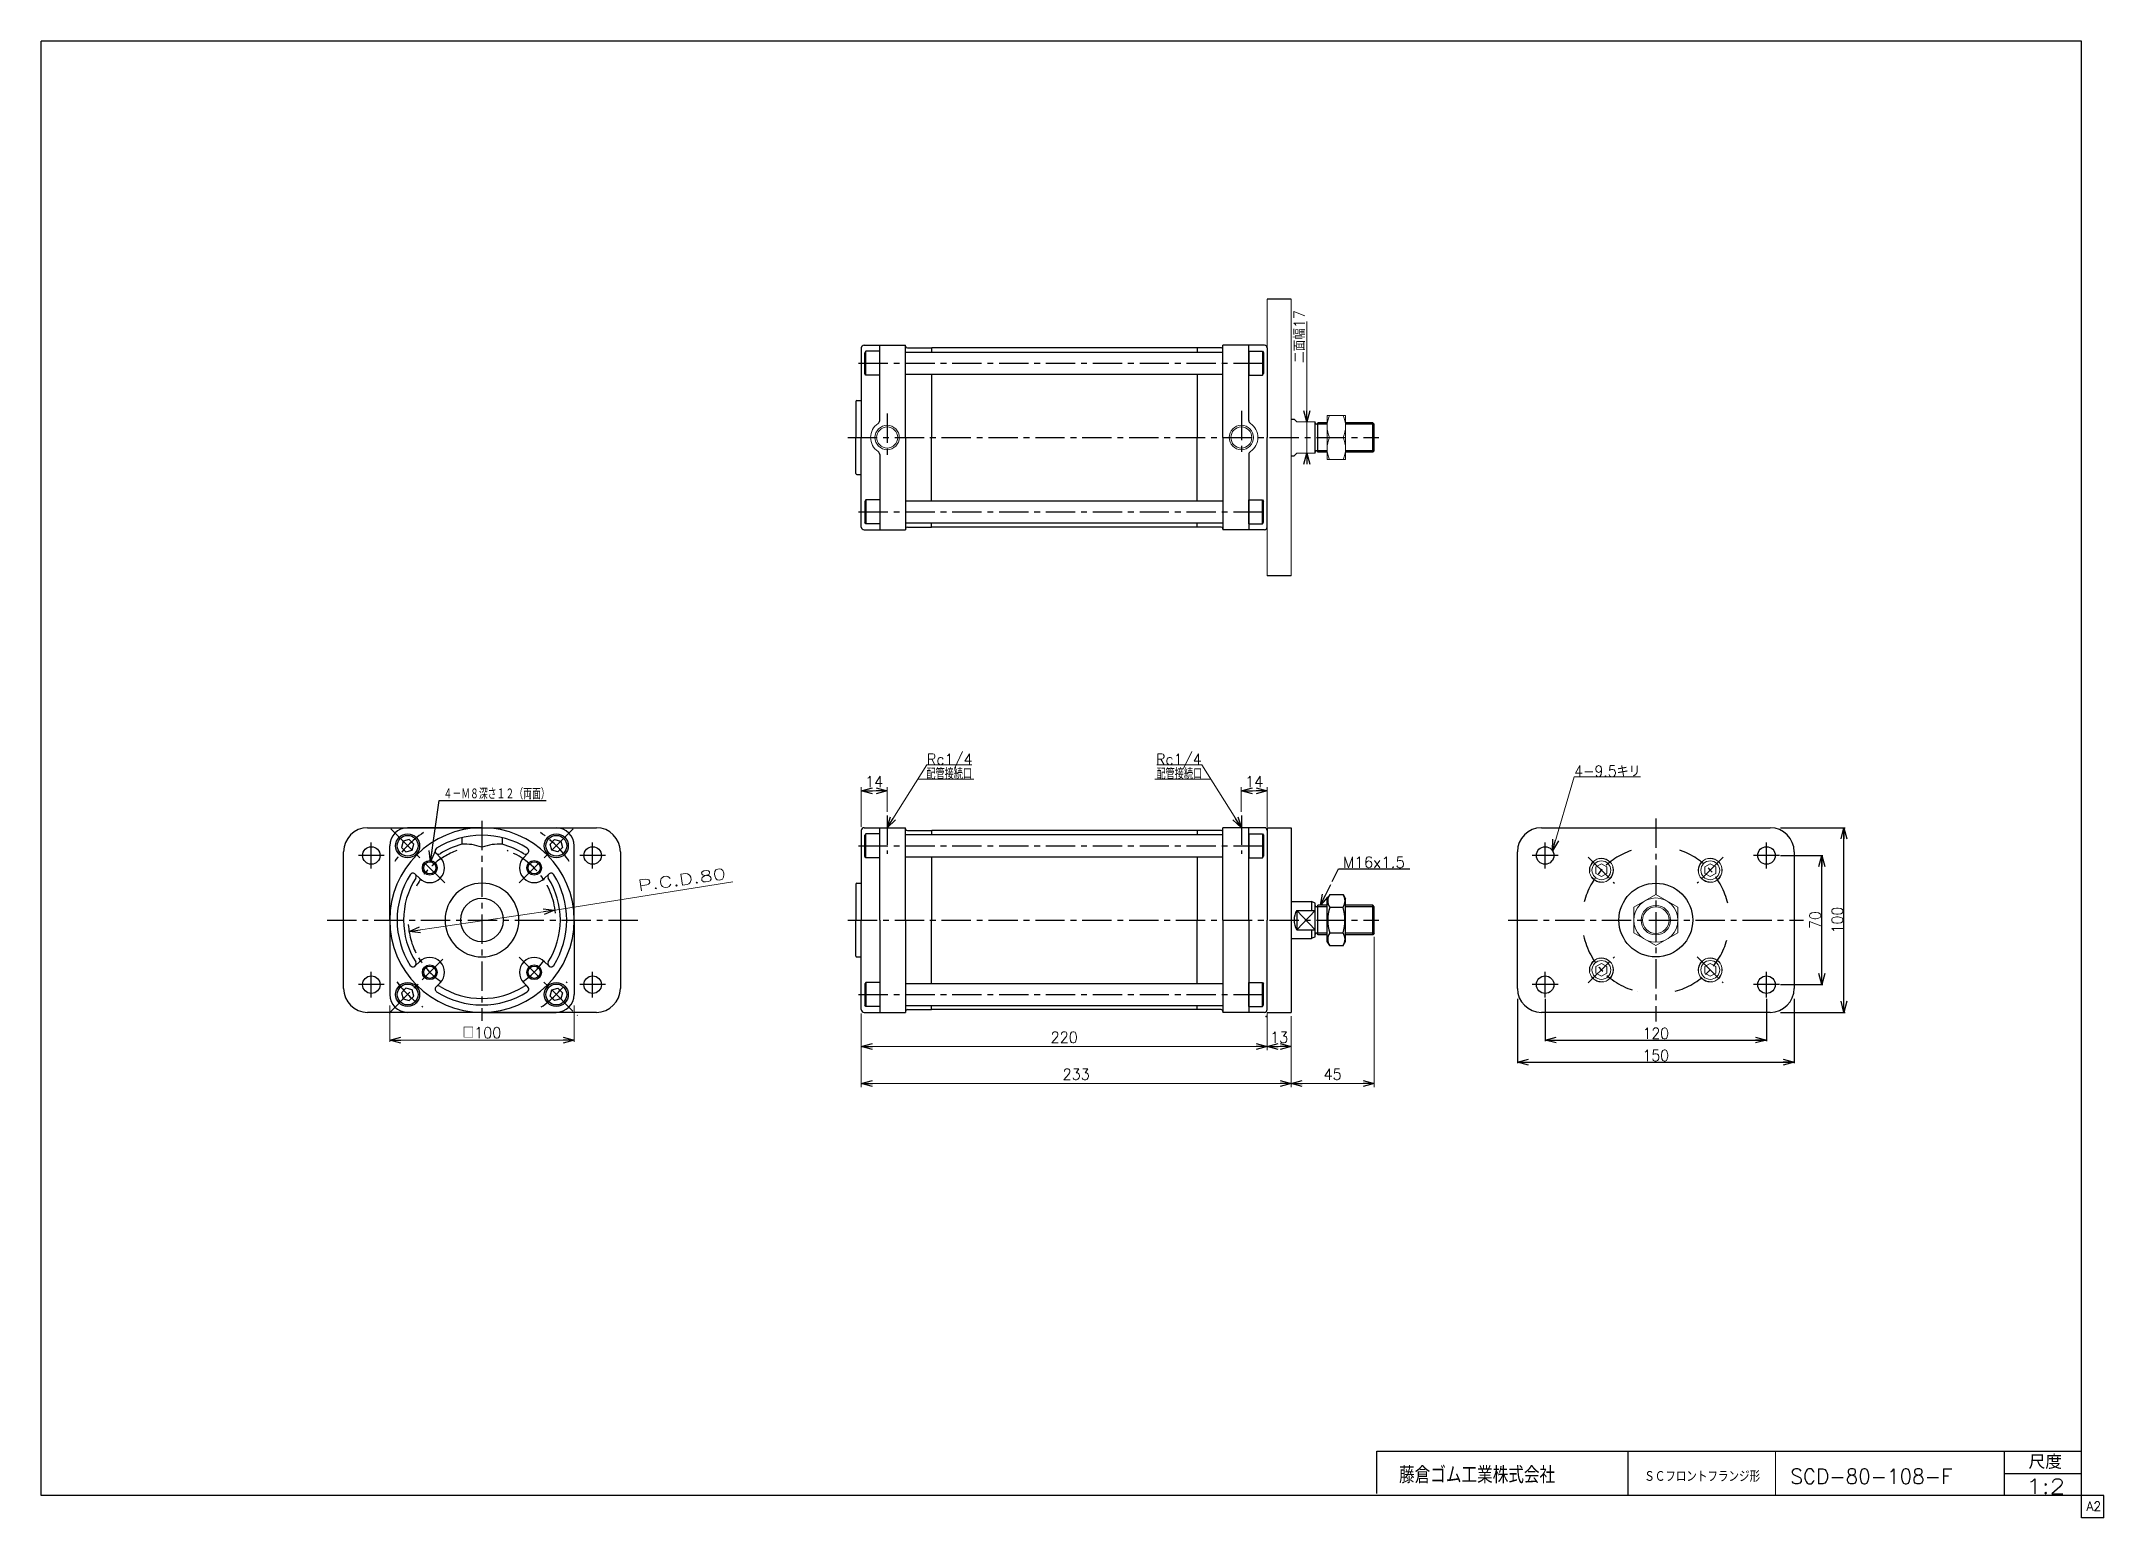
# Model space of a CAD drawing. Header units: millimetres. Extents: x -544 to 574, y -400 to 400.
import ezdxf
from ezdxf.enums import TextEntityAlignment as Align

# ---------------------------------------------------------------- set-up
doc = ezdxf.new("R2010")
doc.units = ezdxf.units.MM
doc.header["$LTSCALE"] = 0.5
doc.header["$PDSIZE"] = 1
doc.linetypes.add('CENTER', pattern=[50.8, 31.75, -6.35, 6.35, -6.35])
doc.linetypes.add('DASHED', pattern=[19.05, 12.7, -6.35])
for name, color, linetype in [('Layer0016', 7, 'Continuous'), ('Layer0192', 7, 'Continuous'), ('ZUWAKU', 7, 'Continuous')]:
    doc.layers.add(name, color=color, linetype=linetype)
doc.styles.add('FdaStyle0', font='txt.shx', dxfattribs={"width": 0.952381, "bigfont": 'bigfont'})
doc.dimstyles.new('DaDimRotatedStyle', dxfattribs={"dimtxt": 6, "dimasz": 6.000004, "dimexe": 1, "dimexo": 2, "dimgap": 1, "dimtad": 3, "dimdsep": 46, "dimtxsty": 'FdaStyle0', "dimblk1": 'OPEN30', "dimblk2": 'OPEN30', "dimsah": 1, "dimcen": 0.09, "dimclrd": 4, "dimclre": 4, "dimclrt": 4, "dimadec": 0, "dimazin": 2, "dimtfac": 1, "dimtdec": 4, "dimtmove": 0, "dimatfit": 0, "dimfxl": 1, "dimarcsym": 0})

msp = doc.modelspace()

# ---------------------------------------------------------------- texts
at = {"color": 4, "style": 'FdaStyle0'}
for s, width, p, p2 in [('Rc1/4', 0.805195, (-63.97, 7.942), (-39.17, 7.942)), ('Rc1/4', 0.805195, (60.236, 7.942), (85.036, 7.942)), ('配管接続口', 0.673913, (-64.226, 0.135), (-39.426, 0.135)), ('配管接続口', 0.673913, (60.492, 0.135), (85.292, 0.135)), ('４－Ｍ８深さ１２（両面）', 0.666667, (-325.984, -10.74), (-268.384, -10.74)), ('M16x1.5', 0.8, (161.605, -47.847), (195.205, -47.847)), ('120', 0.8, (323.984, -140.559), (338.384, -140.559)), ('150', 0.8, (323.984, -152.559), (338.384, -152.559))]:
    msp.add_text(s, height=6, dxfattribs=dict(at, width=width)).set_placement(p, p2, align=Align.FIT)
msp.add_text('P.C.D.80', height=6, rotation=8, dxfattribs=at).set_placement((-220.038, -60.591), (-172.505, -53.911), align=Align.FIT)
at = {"color": 4, "style": 'FdaStyle0', "width": 0.8}
for s, p, p2 in [('70', (420.584, -80.959), (420.584, -71.359)), ('100', (432.584, -83.359), (432.584, -68.959))]:
    msp.add_text(s, height=6, rotation=90, dxfattribs=at).set_placement(p, p2, align=Align.FIT)
at = {"layer": 'ZUWAKU', "color": 4, "style": 'FdaStyle0'}
for s, height, width, p, p2 in [('尺度', 7.6, 0.749175, (533.23, -373.56), (551.39, -373.56)), ('藤倉ゴム工業株式会社', 9, 0.652778, (192.025, -381.315), (276.625, -381.315)), ('ＳＣフロントフランジ形', 6, 0.704036, (324.92, -380.575), (387.72, -380.575)), ('SCD-80-108-F', 8, 0.820561, (404.12, -381.575), (491.92, -381.575)), ('1:2', 8, 0.815385, (531.954, -386.985), (553.154, -386.985))]:
    msp.add_text(s, height=height, dxfattribs=dict(at, width=width)).set_placement(p, p2, align=Align.FIT)
at = {"layer": 'ZUWAKU', "color": 7, "style": 'FdaStyle0', "width": 0.8}
msp.add_text('A2', height=5, dxfattribs=at).set_placement((564.615, -396.25), (572.615, -396.25), align=Align.FIT)

# ---------------------------------------------------------------- blocks, each defined once
blk = doc.blocks.new('_OPEN30')
at = {"color": 0, "linetype": 'ByBlock', "lineweight": -2}
for p, q in [((-1, 0.267949), (0, 0)), ((0, 0), (-1, -0.267949)), ((0, 0), (-1, 0))]:
    blk.add_line(p, q, dxfattribs=at)
blk = doc.blocks.new('DC_GROUP_Φ80_1')
at = {"color": 4, "linetype": 'Continuous', "lineweight": 25}
for p, q in [((-347.8, -33.4), (-348.7, -36.8)), ((-344.5, -32.5), (-347.8, -33.4)), ((-342.1, -35), (-344.5, -32.5)), ((-348.7, -36.8), (-346.3, -39.2)), ((-346.3, -39.2), (-343, -38.3)), ((-343, -38.3), (-342.1, -35))]:
    blk.add_line(p, q, dxfattribs=at)
for radius in [6.5, 5.63]:
    blk.add_circle((-345.4, -35.9), radius, dxfattribs=at)
blk = doc.blocks.new('DC_GROUP_Φ80_2')
at = {"color": 4, "linetype": 'Continuous', "lineweight": 25}
for p, q in [((-346.3, -113.1), (-348.8, -115.6)), ((-348.8, -115.6), (-347.9, -118.9)), ((-347.9, -118.9), (-344.5, -119.8)), ((-343, -114), (-346.3, -113.1)), ((-344.5, -119.8), (-342.1, -117.4)), ((-342.1, -117.4), (-343, -114))]:
    blk.add_line(p, q, dxfattribs=at)
for radius in [6.5, 5.63]:
    blk.add_circle((-345.4, -116.5), radius, dxfattribs=at)
blk = doc.blocks.new('DC_GROUP_Φ80_3')
at = {"color": 4, "linetype": 'Continuous', "lineweight": 25}
for p, q in [((-97, -110), (-97.5, -110.8)), ((-97.5, -110.8), (-97.5, -122.1)), ((-89.5, -110), (-97, -110)), ((-97, -110), (-97, -123)), ((-89.5, -110), (-89.5, -123)), ((-97, -123), (-97.5, -122.1)), ((-89.5, -123), (-97, -123))]:
    blk.add_line(p, q, dxfattribs=at)
blk = doc.blocks.new('DC_GROUP_Φ80_4')
at = {"color": 4, "linetype": 'Continuous', "lineweight": 25}
for p, q in [((110.5, -123), (110.5, -110)), ((110.5, -110), (118, -110)), ((118, -110), (118.5, -110.8)), ((118, -123), (118, -110)), ((118.5, -122.1), (118.5, -110.8)), ((110.5, -123), (118, -123)), ((118, -123), (118.5, -122.1))]:
    blk.add_line(p, q, dxfattribs=at)
blk = doc.blocks.new('DC_GROUP_Φ80_5')
at = {"color": 4, "linetype": 'Continuous', "lineweight": 25}
for p, q in [((154.4, -62.3), (153, -64.7)), ((153, -87.7), (153, -64.7)), ((154.4, -62.3), (161.7, -62.3)), ((161.7, -62.3), (163, -64.7)), ((163, -87.7), (163, -64.7)), ((154.4, -69.2), (161.7, -69.2)), ((154.4, -90), (153, -87.7)), ((154.4, -83.1), (161.7, -83.1)), ((161.7, -90), (163, -87.7)), ((154.4, -90), (161.7, -90))]:
    blk.add_line(p, q, dxfattribs=at)
for centre, radius, start, end in [((159.5, -65.8), 6.13, 145.6111, 214.3889), ((156.6, -65.8), 6.13, 325.6111, 34.3889), ((176.3, -76.2), 22.9, 162.4111, 197.5889), ((139.8, -76.2), 22.9, 342.4111, 17.5889), ((159.5, -86.6), 6.13, 145.6111, 214.3889), ((156.6, -86.6), 6.13, 325.6111, 34.3889)]:
    blk.add_arc(centre, radius, start, end, dxfattribs=at)
blk = doc.blocks.new('DC_GROUP_Φ80_6')
at = {"color": 4, "linetype": 'Continuous', "lineweight": 25}
for p, q in [((-97, -29.4), (-97.5, -30.2)), ((-97.5, -41.5), (-97.5, -30.2)), ((-89.5, -29.4), (-97, -29.4)), ((-97, -42.4), (-97, -29.4)), ((-89.5, -42.4), (-89.5, -29.4)), ((-97, -42.4), (-97.5, -41.5)), ((-89.5, -42.4), (-97, -42.4))]:
    blk.add_line(p, q, dxfattribs=at)
blk = doc.blocks.new('DC_GROUP_Φ80_7')
at = {"color": 4, "linetype": 'Continuous', "lineweight": 25}
for p, q in [((110.5, -29.4), (110.5, -42.4)), ((110.5, -29.4), (118, -29.4)), ((118, -29.4), (118.5, -30.2)), ((118, -29.4), (118, -42.4)), ((118.5, -30.2), (118.5, -41.5)), ((110.5, -42.4), (118, -42.4)), ((118, -42.4), (118.5, -41.5))]:
    blk.add_line(p, q, dxfattribs=at)
blk = doc.blocks.new('DC_GROUP_Φ80_8')
at = {"color": 4, "linetype": 'Continuous', "lineweight": 25}
for p, q in [((-268.1, -35), (-265.7, -32.5)), ((-265.7, -32.5), (-262.4, -33.4)), ((-262.4, -33.4), (-261.5, -36.8)), ((-267.2, -38.3), (-268.1, -35)), ((-263.9, -39.2), (-267.2, -38.3)), ((-261.5, -36.8), (-263.9, -39.2))]:
    blk.add_line(p, q, dxfattribs=at)
for radius in [6.5, 5.63]:
    blk.add_circle((-264.8, -35.9), radius, dxfattribs=at)
blk = doc.blocks.new('DC_GROUP_Φ80_9')
at = {"color": 4, "linetype": 'Continuous', "lineweight": 25}
for p, q in [((-268.1, -117.4), (-267.2, -114)), ((-265.7, -119.8), (-268.1, -117.4)), ((-267.2, -114), (-263.9, -113.1)), ((-262.3, -118.9), (-265.7, -119.8)), ((-263.9, -113.1), (-261.4, -115.6)), ((-261.4, -115.6), (-262.3, -118.9))]:
    blk.add_line(p, q, dxfattribs=at)
for radius in [6.5, 5.63]:
    blk.add_circle((-264.8, -116.5), radius, dxfattribs=at)
blk = doc.blocks.new('*D10')
at = {"color": 4, "linetype": 'Continuous', "lineweight": 13}
for p, q in [((-355.1, -122.5), (-355.1, -142.2)), ((-255.1, -122.5), (-255.1, -142.2)), ((-355.1, -141.2), (-255.1, -141.2))]:
    blk.add_line(p, q, dxfattribs=at)
at = {"color": 4, "xscale": 6.000005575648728, "yscale": 5.999978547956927}
for p, rotation in [((-355.1, -141.2), 180), ((-255.1, -141.2), 360)]:
    blk.add_blockref('_OPEN30', p, dxfattribs=dict(at, rotation=rotation))
at = {"color": 4, "insert": (-305.1, -140.2), "char_height": 6, "width": 37.5, "attachment_point": 8, "style": 'FdaStyle0'}
blk.add_mtext('\\T1.00;□100', dxfattribs=at)
blk = doc.blocks.new('DC_GROUP_Φ80_10')
at = {"color": 4, "linetype": 'Continuous', "lineweight": 25}
for p, q in [((-97, 151.5), (-97.5, 150.6)), ((-97.5, 150.6), (-97.5, 139.4)), ((-89.5, 151.5), (-97, 151.5)), ((-97, 151.5), (-97, 138.5)), ((-89.5, 151.5), (-89.5, 138.5)), ((-97, 138.5), (-97.5, 139.4)), ((-89.5, 138.5), (-97, 138.5))]:
    blk.add_line(p, q, dxfattribs=at)
blk = doc.blocks.new('DC_GROUP_Φ80_11')
at = {"color": 4, "linetype": 'Continuous', "lineweight": 25}
for p, q in [((110.5, 138.5), (110.5, 151.5)), ((110.5, 151.5), (118, 151.5)), ((118, 151.5), (118.5, 150.6)), ((118, 138.5), (118, 151.5)), ((118.5, 139.4), (118.5, 150.6)), ((110.5, 138.5), (118, 138.5)), ((118, 138.5), (118.5, 139.4))]:
    blk.add_line(p, q, dxfattribs=at)
blk = doc.blocks.new('DC_GROUP_Φ80_12')
at = {"color": 4, "linetype": 'Continuous', "lineweight": 25}
for p, q in [((-97, 232.1), (-97.5, 231.2)), ((-97.5, 220), (-97.5, 231.2)), ((-89.5, 232.1), (-97, 232.1)), ((-97, 219.1), (-97, 232.1)), ((-89.5, 219.1), (-89.5, 232.1)), ((-97, 219.1), (-97.5, 220)), ((-89.5, 219.1), (-97, 219.1))]:
    blk.add_line(p, q, dxfattribs=at)
blk = doc.blocks.new('DC_GROUP_Φ80_13')
at = {"color": 4, "linetype": 'Continuous', "lineweight": 25}
for p, q in [((110.5, 232.1), (110.5, 219.1)), ((110.5, 232.1), (118, 232.1)), ((118, 232.1), (118.5, 231.2)), ((118, 232.1), (118, 219.1)), ((118.5, 231.2), (118.5, 220)), ((110.5, 219.1), (118, 219.1)), ((118, 219.1), (118.5, 220))]:
    blk.add_line(p, q, dxfattribs=at)
blk = doc.blocks.new('DC_GROUP_Φ80_14')
at = {"color": 4, "linetype": 'Continuous', "lineweight": 13}
for p, q in [((163, 197.3), (153, 197.3)), ((153, 197.3), (153, 173.3)), ((163, 173.3), (163, 197.3)), ((154.4, 185.3), (161.7, 185.3)), ((153, 173.3), (163, 173.3))]:
    blk.add_line(p, q, dxfattribs=at)
for centre, start, end in [((166.9, 191.3), 154.4102, 205.5898), ((149.1, 191.3), 334.4102, 25.5898), ((166.9, 179.3), 154.4102, 205.5898), ((149.1, 179.3), 334.4102, 25.5898)]:
    blk.add_arc(centre, 13.9, start, end, dxfattribs=at)
blk = doc.blocks.new('DA_IMAGEDIMGROUP_1')
at = {"color": 4, "linetype": 'Continuous', "lineweight": 13}
for p, q in [((142, 248.1), (142, 193.8)), ((142, 176.8), (142, 193.8)), ((142, 171.8), (142, 176.8))]:
    blk.add_line(p, q, dxfattribs=at)
at = {"color": 4, "xscale": 6.000005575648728, "yscale": 5.999978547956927}
for p, rotation in [((142, 193.8), 270), ((142, 176.8), 90)]:
    blk.add_blockref('_OPEN30', p, dxfattribs=dict(at, rotation=rotation))
at = {"color": 4, "insert": (141, 225.7), "char_height": 6, "width": 37.5, "attachment_point": 7, "rotation": 90, "style": 'FdaStyle0'}
blk.add_mtext('\\T1.00;二面幅17', dxfattribs=at)
blk = doc.blocks.new('DC_GROUP_Φ80_15')
at = {"layer": 'Layer0016', "color": 4, "linetype": 'Continuous', "lineweight": 13}
for p, q in [((331.2, -62.3), (319.2, -69.2)), ((343.2, -69.2), (331.2, -62.3)), ((319.2, -69.2), (319.2, -83.1)), ((343.2, -83.1), (343.2, -69.2)), ((319.2, -83.1), (331.2, -90)), ((331.2, -90), (343.2, -83.1))]:
    blk.add_line(p, q, dxfattribs=at)
for radius in [12, 8, 7.19]:
    blk.add_circle((331.2, -76.2), radius, dxfattribs=at)
blk = doc.blocks.new('*D18')
at = {"layer": 'Layer0192', "color": 4, "linetype": 'Continuous', "lineweight": 13}
for p, q in [((106.5, -17.5), (106.5, -4.2)), ((106.5, -6.2), (120.5, -6.2)), ((120.5, -25.7), (120.5, -4.2))]:
    blk.add_line(p, q, dxfattribs=at)
at = {"layer": 'Layer0192', "color": 4, "xscale": 6.000005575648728, "yscale": 5.999978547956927}
for p, rotation in [((106.5, -6.2), 180), ((120.5, -6.2), 360)]:
    blk.add_blockref('_OPEN30', p, dxfattribs=dict(at, rotation=rotation))
at = {"layer": 'Layer0192', "color": 4, "insert": (113.5, -4.2), "char_height": 6, "width": 22.5, "attachment_point": 8, "style": 'FdaStyle0'}
blk.add_mtext('\\T1.00;14', dxfattribs=at)
blk = doc.blocks.new('*D19')
at = {"layer": 'Layer0192', "color": 4, "linetype": 'Continuous', "lineweight": 13}
for p, q in [((-99.5, -25.7), (-99.5, -4.2)), ((-99.5, -6.2), (-85.5, -6.2)), ((-85.5, -17.5), (-85.5, -4.2))]:
    blk.add_line(p, q, dxfattribs=at)
at = {"layer": 'Layer0192', "color": 4, "xscale": 6.000005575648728, "yscale": 5.999978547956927}
for p, rotation in [((-99.5, -6.2), 180), ((-85.5, -6.2), 360)]:
    blk.add_blockref('_OPEN30', p, dxfattribs=dict(at, rotation=rotation))
at = {"layer": 'Layer0192', "color": 4, "insert": (-92.5, -4.2), "char_height": 6, "width": 22.5, "attachment_point": 8, "style": 'FdaStyle0'}
blk.add_mtext('\\T1.00;14', dxfattribs=at)
blk = doc.blocks.new('*D20')
at = {"layer": 'Layer0192', "color": 4, "linetype": 'Continuous', "lineweight": 13}
for p, q in [((-99.5, -126.7), (-99.5, -146.7)), ((120.5, -126.7), (120.5, -146.7)), ((-99.5, -144.7), (120.5, -144.7))]:
    blk.add_line(p, q, dxfattribs=at)
at = {"layer": 'Layer0192', "color": 4, "xscale": 6.000005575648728, "yscale": 5.999978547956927}
for p, rotation in [((-99.5, -144.7), 180), ((120.5, -144.7), 360)]:
    blk.add_blockref('_OPEN30', p, dxfattribs=dict(at, rotation=rotation))
at = {"layer": 'Layer0192', "color": 4, "insert": (10.5, -142.7), "char_height": 6, "width": 30, "attachment_point": 8, "style": 'FdaStyle0'}
blk.add_mtext('\\T1.00;220', dxfattribs=at)
blk = doc.blocks.new('*D21')
at = {"layer": 'Layer0192', "color": 4, "linetype": 'Continuous', "lineweight": 13}
for p, q in [((120.5, -126.7), (120.5, -146.7)), ((133.5, -128.2), (133.5, -146.7)), ((120.5, -144.7), (133.5, -144.7))]:
    blk.add_line(p, q, dxfattribs=at)
at = {"layer": 'Layer0192', "color": 4, "xscale": 6.000005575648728, "yscale": 5.999978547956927}
for p, rotation in [((120.5, -144.7), 180), ((133.5, -144.7), 360)]:
    blk.add_blockref('_OPEN30', p, dxfattribs=dict(at, rotation=rotation))
at = {"layer": 'Layer0192', "color": 4, "insert": (127, -142.7), "char_height": 6, "width": 22.5, "attachment_point": 8, "style": 'FdaStyle0'}
blk.add_mtext('\\T1.00;13', dxfattribs=at)
blk = doc.blocks.new('*D22')
at = {"layer": 'Layer0192', "color": 4, "linetype": 'Continuous', "lineweight": 13}
for p, q in [((-99.5, -126.7), (-99.5, -166.7)), ((133.5, -128.2), (133.5, -166.7)), ((-99.5, -164.7), (133.5, -164.7))]:
    blk.add_line(p, q, dxfattribs=at)
at = {"layer": 'Layer0192', "color": 4, "xscale": 6.000005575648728, "yscale": 5.999978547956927}
for p, rotation in [((-99.5, -164.7), 180), ((133.5, -164.7), 360)]:
    blk.add_blockref('_OPEN30', p, dxfattribs=dict(at, rotation=rotation))
at = {"layer": 'Layer0192', "color": 4, "insert": (17, -162.7), "char_height": 6, "width": 30, "attachment_point": 8, "style": 'FdaStyle0'}
blk.add_mtext('\\T1.00;233', dxfattribs=at)
blk = doc.blocks.new('*D23')
at = {"layer": 'Layer0192', "color": 4, "linetype": 'Continuous', "lineweight": 13}
for p, q in [((178.5, -85.3), (178.5, -166.7)), ((133.5, -128.2), (133.5, -166.7)), ((133.5, -164.7), (178.5, -164.7))]:
    blk.add_line(p, q, dxfattribs=at)
at = {"layer": 'Layer0192', "color": 4, "xscale": 6.000005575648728, "yscale": 5.999978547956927}
for p, rotation in [((133.5, -164.7), 180), ((178.5, -164.7), 360)]:
    blk.add_blockref('_OPEN30', p, dxfattribs=dict(at, rotation=rotation))
at = {"layer": 'Layer0192', "color": 4, "insert": (156, -162.7), "char_height": 6, "width": 22.5, "attachment_point": 8, "style": 'FdaStyle0'}
blk.add_mtext('\\T1.00;45', dxfattribs=at)
blk = doc.blocks.new('DC_GROUP_Φ80_16')
at = {"layer": 'Layer0192', "color": 4, "linetype": 'Continuous', "lineweight": 13}
for p, q in [((275.2, -38.6), (286.9, 1.5)), ((286.9, 1.5), (322.9, 1.5))]:
    blk.add_line(p, q, dxfattribs=at)
at = {"layer": 'Layer0192', "color": 4, "xscale": 6.000005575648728, "yscale": 5.999978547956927, "rotation": 253.6880415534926}
blk.add_blockref('_OPEN30', (275.2, -38.6), dxfattribs=at)
at = {"layer": 'Layer0192', "color": 4, "style": 'FdaStyle0', "width": 0.775862}
blk.add_text('4-9.5キリ', height=6, dxfattribs=at).set_placement((286.9, 1.5), (322.9, 1.5), align=Align.FIT)
blk = doc.blocks.new('DC_GROUP_Φ80_17')
at = {"layer": 'Layer0192', "color": 4, "linetype": 'Continuous', "lineweight": 13}
for p, q in [((360.7, -99.7), (357.7, -101.4)), ((363.7, -101.4), (360.7, -99.7)), ((357.7, -101.4), (357.7, -104.9)), ((357.7, -104.9), (360.7, -106.6)), ((360.7, -106.6), (363.7, -104.9)), ((363.7, -104.9), (363.7, -101.4))]:
    blk.add_line(p, q, dxfattribs=at)
for radius in [6.5, 5.11]:
    blk.add_circle((360.7, -103.2), radius, dxfattribs=at)
at = {"layer": 'Layer0192', "color": 4, "linetype": 'DASHED', "lineweight": 13}
blk.add_circle((360.7, -103.2), 6.35, dxfattribs=at)
blk = doc.blocks.new('DC_GROUP_Φ80_18')
at = {"layer": 'Layer0192', "color": 4, "linetype": 'Continuous', "lineweight": 13}
for p, q in [((301.7, -99.7), (298.7, -101.4)), ((304.7, -101.4), (301.7, -99.7)), ((298.7, -101.4), (298.7, -104.9)), ((298.7, -104.9), (301.7, -106.6)), ((301.7, -106.6), (304.7, -104.9)), ((304.7, -104.9), (304.7, -101.4))]:
    blk.add_line(p, q, dxfattribs=at)
for radius in [6.5, 5.11]:
    blk.add_circle((301.7, -103.2), radius, dxfattribs=at)
at = {"layer": 'Layer0192', "color": 4, "linetype": 'DASHED', "lineweight": 13}
blk.add_circle((301.7, -103.2), 6.35, dxfattribs=at)
blk = doc.blocks.new('DC_GROUP_Φ80_19')
at = {"layer": 'Layer0192', "color": 4, "linetype": 'Continuous', "lineweight": 13}
for p, q in [((301.7, -45.7), (298.7, -47.4)), ((298.7, -47.4), (298.7, -50.9)), ((298.7, -50.9), (301.7, -52.6)), ((304.7, -47.4), (301.7, -45.7)), ((301.7, -52.6), (304.7, -50.9)), ((304.7, -50.9), (304.7, -47.4))]:
    blk.add_line(p, q, dxfattribs=at)
for radius in [6.5, 5.11]:
    blk.add_circle((301.7, -49.2), radius, dxfattribs=at)
at = {"layer": 'Layer0192', "color": 4, "linetype": 'DASHED', "lineweight": 13}
blk.add_circle((301.7, -49.2), 6.35, dxfattribs=at)
blk = doc.blocks.new('DC_GROUP_Φ80_20')
at = {"layer": 'Layer0192', "color": 4, "linetype": 'Continuous', "lineweight": 13}
for p, q in [((360.7, -45.7), (357.7, -47.4)), ((357.7, -47.4), (357.7, -50.9)), ((357.7, -50.9), (360.7, -52.6)), ((363.7, -47.4), (360.7, -45.7)), ((360.7, -52.6), (363.7, -50.9)), ((363.7, -50.9), (363.7, -47.4))]:
    blk.add_line(p, q, dxfattribs=at)
for radius in [6.5, 5.11]:
    blk.add_circle((360.7, -49.2), radius, dxfattribs=at)
at = {"layer": 'Layer0192', "color": 4, "linetype": 'DASHED', "lineweight": 13}
blk.add_circle((360.7, -49.2), 6.35, dxfattribs=at)

# ---------------------------------------------------------------- dimensions: what is measured, and where the dimension line sits
at = {"linetype": 'Continuous', "lineweight": 13}
dim = msp.add_linear_dim(base=(-255.1, -141.159), p1=(-355.1, -120.459), p2=(-255.1, -120.459), text='□<>', dimstyle='DaDimRotatedStyle', override={"dimtxt": 6, "dimasz": 6.000004, "dimexe": 1, "dimexo": 2, "dimgap": 1, "dimtad": 3, "dimtih": 0, "dimtoh": 0, "dimdec": 2, "dimzin": 8, "dimtxsty": 'FdaStyle0', "dimblk1": 'OPEN30', "dimblk2": 'OPEN30', "dimsah": 1, "dimclrd": 4, "dimclre": 4, "dimclrt": 4, "dimazin": 2, "dimtofl": 1, "dimatfit": 0, "dimtolj": 0, "dimtzin": 8}, dxfattribs=at)
dim.commit()
dim.dimension.update_dxf_attribs({"geometry": '*D10', "text_midpoint": (-305.1, -141.159)})
at = {"layer": 'Layer0192', "linetype": 'Continuous', "lineweight": 13}
for base, p1, p2, picture, middle in [((-85.467, -6.159), (-99.467, -27.659), (-85.467, -19.456), '*D19', (-92.467, -6.159)), ((120.533, -6.159), (106.533, -19.456), (120.533, -27.659), '*D18', (113.533, -6.159)), ((178.533, -164.659), (133.533, -126.159), (178.533, -83.349), '*D23', (156.033, -164.659)), ((120.533, -144.659), (-99.467, -124.659), (120.533, -124.659), '*D20', (10.533, -144.659)), ((133.533, -164.659), (-99.467, -124.659), (133.533, -126.159), '*D22', (17.033, -164.659)), ((133.533, -144.659), (120.533, -124.659), (133.533, -126.159), '*D21', (127.033, -144.659))]:
    dim = msp.add_linear_dim(base=base, p1=p1, p2=p2, dimstyle='DaDimRotatedStyle', override={"dimtxt": 6, "dimasz": 6.000004, "dimexe": 2, "dimexo": 2, "dimgap": 2, "dimtad": 3, "dimtih": 0, "dimtoh": 0, "dimdec": 2, "dimzin": 8, "dimtxsty": 'FdaStyle0', "dimblk1": 'OPEN30', "dimblk2": 'OPEN30', "dimsah": 1, "dimclrd": 4, "dimclre": 4, "dimclrt": 4, "dimazin": 2, "dimtofl": 1, "dimatfit": 0, "dimtolj": 0, "dimtzin": 8}, dxfattribs=at)
    dim.commit()
    dim.dimension.update_dxf_attribs({"geometry": picture, "text_midpoint": middle})

# ---------------------------------------------------------------- linework, layer by layer
at = {"color": 4, "linetype": 'Continuous', "lineweight": 25}
for p, q in [((133.533, 260.309), (120.533, 260.309)), ((-97.967, 235.309), (-75.467, 235.309)), ((-89.467, 194.528), (-89.467, 235.309)), ((-75.467, 185.309), (-75.467, 235.309)), ((119.033, 235.309), (96.533, 235.309)), ((96.533, 185.309), (96.533, 235.309)), ((110.533, 194.528), (110.533, 235.309)), ((-99.467, 233.809), (-99.467, 185.309)), ((-75.267, 231.614), (-75.467, 231.414)), ((-75.267, 231.614), (96.333, 231.614)), ((-74.467, 233.809), (-61.467, 233.809)), ((-61.467, 233.809), (-61.467, 231.614)), ((-61.267, 233.809), (-61.467, 233.609)), ((82.333, 233.809), (-61.267, 233.809)), ((82.333, 233.809), (82.533, 233.609)), ((82.533, 233.809), (82.533, 231.614)), ((95.533, 233.809), (82.533, 233.809)), ((96.533, 231.414), (96.333, 231.614)), ((120.533, 233.809), (120.533, 185.309)), ((-75.467, 219.814), (-75.267, 219.614)), ((-75.267, 219.614), (96.333, 219.614)), ((-61.467, 219.614), (-61.467, 185.309)), ((82.533, 219.614), (82.533, 185.309)), ((96.533, 219.814), (96.333, 219.614)), ((-102.467, 204.809), (-102.467, 185.309)), ((-101.967, 205.309), (-99.467, 205.309)), ((133.533, 195.309), (135.132, 195.309)), ((146.533, 176.809), (146.533, 193.809)), ((153.033, 192.499), (146.533, 192.499)), ((153.033, 193.309), (148.033, 193.309)), ((148.033, 177.309), (148.033, 193.309)), ((177.723, 193.309), (163.033, 193.309)), ((178.533, 192.499), (163.033, 192.499)), ((177.723, 177.309), (177.723, 193.309)), ((178.533, 192.499), (177.723, 193.309)), ((178.533, 178.119), (178.533, 192.499)), ((-102.467, 165.809), (-102.467, 185.309)), ((-99.467, 136.809), (-99.467, 185.309)), ((-75.467, 185.309), (-75.467, 135.309)), ((-61.467, 151.004), (-61.467, 185.309)), ((82.533, 151.004), (82.533, 185.309)), ((96.533, 185.309), (96.533, 135.309)), ((120.533, 136.809), (120.533, 185.309)), ((-89.467, 176.089), (-89.467, 135.309)), ((110.533, 176.089), (110.533, 135.309)), ((133.533, 175.309), (135.132, 175.309)), ((153.033, 178.119), (146.533, 178.119)), ((153.033, 177.309), (148.033, 177.309)), ((178.533, 178.119), (163.033, 178.119)), ((177.723, 177.309), (163.033, 177.309)), ((178.533, 178.119), (177.723, 177.309)), ((-101.967, 165.309), (-99.467, 165.309)), ((-75.467, 150.804), (-75.267, 151.004)), ((-75.267, 151.004), (96.333, 151.004)), ((96.533, 150.804), (96.333, 151.004)), ((-97.967, 135.309), (-75.467, 135.309)), ((-75.267, 139.004), (-75.467, 139.204)), ((-75.267, 139.004), (96.333, 139.004)), ((-74.467, 136.809), (-61.467, 136.809)), ((-61.467, 136.809), (-61.467, 139.004)), ((-61.267, 136.809), (-61.467, 137.009)), ((82.333, 136.809), (-61.267, 136.809)), ((82.333, 136.809), (82.533, 137.009)), ((82.533, 136.809), (82.533, 139.004)), ((95.533, 136.809), (82.533, 136.809)), ((96.533, 139.204), (96.333, 139.004)), ((119.033, 135.309), (96.533, 135.309)), ((133.533, 110.309), (120.533, 110.309)), ((-332.936, -44.605), (-328.384, -11.34)), ((-328.384, -11.34), (-270.324, -11.34)), ((-367.1, -26.159), (-243.1, -26.159)), ((-305.1, -26.159), (-345.4, -26.159)), ((-316.1, -31.493), (-316.1, -35.107)), ((-305.1, -26.159), (-264.8, -26.159)), ((-294.1, -31.493), (-294.1, -35.107)), ((-99.467, -27.659), (-99.467, -76.159)), ((-97.967, -26.159), (-75.467, -26.159)), ((-89.467, -76.159), (-89.467, -26.159)), ((-75.467, -76.159), (-75.467, -26.159)), ((-75.267, -29.854), (-75.467, -30.054)), ((-75.267, -29.854), (96.333, -29.854)), ((-74.467, -27.659), (-61.467, -27.659)), ((-61.467, -27.659), (-61.467, -29.854)), ((-61.267, -27.659), (-61.467, -27.859)), ((82.333, -27.659), (-61.267, -27.659)), ((82.333, -27.659), (82.533, -27.859)), ((82.533, -27.659), (82.533, -29.854)), ((95.533, -27.659), (82.533, -27.659)), ((96.533, -30.054), (96.333, -29.854)), ((119.033, -26.159), (96.533, -26.159)), ((96.533, -76.159), (96.533, -26.159)), ((110.533, -76.159), (110.533, -26.159)), ((120.533, -26.159), (120.533, -76.159)), ((120.533, -26.159), (133.533, -26.159)), ((133.533, -26.159), (133.533, -126.159)), ((269.184, -26.159), (393.184, -26.159)), ((398.784, -26.159), (433.784, -26.159)), ((433.184, -126.159), (433.184, -26.159)), ((-380.1, -113.159), (-380.1, -39.159)), ((-380.1, -113.159), (-380.1, -39.159)), ((-355.1, -76.159), (-355.1, -35.859)), ((-327.727, -42.218), (-329.963, -39.981)), ((-282.472, -42.218), (-280.236, -39.981)), ((-255.1, -76.159), (-255.1, -35.859)), ((-230.1, -39.159), (-230.1, -113.159)), ((-230.1, -39.159), (-230.1, -113.159)), ((-75.467, -41.654), (-75.267, -41.854)), ((-75.267, -41.854), (96.333, -41.854)), ((-61.467, -41.854), (-61.467, -76.159)), ((82.533, -41.854), (82.533, -76.159)), ((96.533, -41.654), (96.333, -41.854)), ((256.184, -113.159), (256.184, -39.159)), ((398.784, -41.159), (421.784, -41.159)), ((406.184, -39.159), (406.184, -113.159)), ((421.184, -111.159), (421.184, -41.159)), ((-339.041, -53.531), (-341.277, -51.295)), ((-271.159, -53.531), (-268.922, -51.295)), ((155.803, -55.251), (159.205, -48.447)), ((159.205, -48.447), (197.88, -48.447)), ((-102.467, -56.659), (-102.467, -76.159)), ((-101.967, -56.159), (-99.467, -56.159)), ((133.533, -66.159), (144.533, -66.159)), ((144.533, -66.159), (144.533, -70.891)), ((146.533, -67.091), (144.533, -66.159)), ((149.349, -68.159), (154.971, -56.915)), ((-355.1, -76.159), (-355.1, -116.459)), ((-255.1, -76.159), (-255.1, -116.459)), ((-102.467, -95.659), (-102.467, -76.159)), ((-99.467, -124.659), (-99.467, -76.159)), ((-89.467, -76.159), (-89.467, -126.159)), ((-75.467, -76.159), (-75.467, -126.159)), ((-61.467, -110.464), (-61.467, -76.159)), ((82.533, -110.464), (82.533, -76.159)), ((96.533, -76.159), (96.533, -126.159)), ((110.533, -76.159), (110.533, -126.159)), ((120.533, -124.659), (120.533, -76.159)), ((136.533, -70.891), (136.533, -81.426)), ((136.533, -70.891), (146.533, -70.891)), ((136.533, -81.426), (146.533, -70.891)), ((136.533, -70.891), (146.533, -81.426)), ((146.533, -85.226), (146.533, -67.091)), ((153.033, -68.969), (146.533, -68.969)), ((153.033, -68.159), (148.033, -68.159)), ((148.033, -84.159), (148.033, -68.159)), ((177.723, -68.159), (163.033, -68.159)), ((178.533, -68.969), (163.033, -68.969)), ((177.723, -84.159), (177.723, -68.159)), ((178.533, -68.969), (177.723, -68.159)), ((178.533, -83.349), (178.533, -68.969)), ((133.533, -86.159), (144.533, -86.159)), ((136.533, -81.426), (146.533, -81.426)), ((144.533, -81.426), (144.533, -86.159)), ((146.533, -85.226), (144.533, -86.159)), ((153.033, -83.349), (146.533, -83.349)), ((153.033, -84.159), (148.033, -84.159)), ((178.533, -83.349), (163.033, -83.349)), ((177.723, -84.159), (163.033, -84.159)), ((178.533, -83.349), (177.723, -84.159)), ((-339.041, -98.786), (-341.277, -101.022)), ((-271.159, -98.786), (-268.922, -101.022)), ((-101.967, -96.159), (-99.467, -96.159)), ((-327.727, -110.1), (-329.963, -112.336)), ((-282.472, -110.1), (-280.236, -112.336)), ((-75.467, -110.664), (-75.267, -110.464)), ((-75.267, -110.464), (96.333, -110.464)), ((96.533, -110.664), (96.333, -110.464)), ((398.784, -111.159), (421.784, -111.159)), ((-75.267, -122.464), (-75.467, -122.264)), ((-75.267, -122.464), (96.333, -122.464)), ((-61.467, -124.659), (-61.467, -122.464)), ((82.533, -124.659), (82.533, -122.464)), ((96.533, -122.264), (96.333, -122.464)), ((256.184, -118.759), (256.184, -153.759)), ((271.184, -118.759), (271.184, -141.759)), ((391.184, -118.759), (391.184, -141.759)), ((406.184, -118.759), (406.184, -153.759)), ((-243.1, -126.159), (-367.1, -126.159)), ((-305.1, -126.159), (-345.4, -126.159)), ((-305.1, -126.159), (-264.8, -126.159)), ((-97.967, -126.159), (-75.467, -126.159)), ((-74.467, -124.659), (-61.467, -124.659)), ((-61.267, -124.659), (-61.467, -124.459)), ((82.333, -124.659), (-61.267, -124.659)), ((82.333, -124.659), (82.533, -124.459)), ((95.533, -124.659), (82.533, -124.659)), ((119.033, -126.159), (96.533, -126.159)), ((120.533, -126.159), (133.533, -126.159)), ((393.184, -126.159), (269.184, -126.159)), ((398.784, -126.159), (433.784, -126.159)), ((271.184, -141.159), (391.184, -141.159)), ((256.184, -153.159), (406.184, -153.159))]:
    msp.add_line(p, q, dxfattribs=at)
at = {"color": 4, "linetype": 'Continuous', "lineweight": 13}
for p, q in [((120.533, 260.309), (120.533, 110.309)), ((133.533, 260.309), (133.533, 110.309)), ((135.132, 195.309), (136.533, 193.809)), ((136.533, 193.809), (146.533, 193.809)), ((153.033, 193.309), (153.033, 177.309)), ((136.533, 176.809), (135.132, 175.309)), ((136.533, 176.809), (146.533, 176.809)), ((-85.467, -26.159), (-63.97, 7.942)), ((-68.891, 0.135), (-38.511, 0.135)), ((-63.97, 7.942), (-39.63, 7.942)), ((89.958, 0.135), (59.577, 0.135)), ((85.036, 7.942), (60.697, 7.942)), ((106.533, -26.159), (85.036, 7.942)), ((-265.468, -70.742), (-169.096, -55.493)), ((-265.71, -70.775), (-344.615, -82.368))]:
    msp.add_line(p, q, dxfattribs=at)
at = {"color": 4, "linetype": 'CENTER', "lineweight": 25}
for p, q in [((-100.987, 225.614), (119.323, 225.614)), ((-85.467, 198.23), (-85.467, 174.871)), ((106.533, 199.767), (106.533, 174.871)), ((-106.738, 185.309), (181.02, 185.309)), ((-100.987, 145.004), (119.323, 145.004)), ((-305.1, -22.346), (-305.1, -130.779)), ((-85.467, -19.456), (-85.467, -40.264)), ((106.533, -19.456), (106.533, -40.264)), ((331.184, -21.159), (331.184, -131.159)), ((-354.489, -26.77), (-325.04, -56.218)), ((-255.711, -26.77), (-285.159, -56.218)), ((-358.1, -41.159), (-372.1, -41.159)), ((-358.1, -41.159), (-372.1, -41.159)), ((-365.1, -48.159), (-365.1, -34.159)), ((-365.1, -48.159), (-365.1, -34.159)), ((-238.1, -41.159), (-252.1, -41.159)), ((-238.1, -41.159), (-252.1, -41.159)), ((-245.1, -48.159), (-245.1, -34.159)), ((-245.1, -48.159), (-245.1, -34.159)), ((-100.987, -35.854), (119.323, -35.854)), ((278.184, -41.159), (264.184, -41.159)), ((271.184, -48.159), (271.184, -34.159)), ((294.607, -42.081), (308.749, -56.223)), ((367.762, -42.081), (353.62, -56.223)), ((398.184, -41.159), (384.184, -41.159)), ((391.184, -48.159), (391.184, -34.159)), ((-388.97, -76.159), (-220.601, -76.159)), ((-106.738, -76.159), (181.02, -76.159)), ((251.184, -76.159), (411.184, -76.159)), ((-326.293, -97.352), (-356.803, -127.862)), ((-284.991, -96.267), (-253.397, -127.862)), ((294.607, -110.236), (308.749, -96.094)), ((353.62, -96.094), (367.762, -110.236)), ((-358.1, -111.159), (-372.1, -111.159)), ((-358.1, -111.159), (-372.1, -111.159)), ((-365.1, -118.159), (-365.1, -104.159)), ((-365.1, -118.159), (-365.1, -104.159)), ((-238.1, -111.159), (-252.1, -111.159)), ((-238.1, -111.159), (-252.1, -111.159)), ((-245.1, -118.159), (-245.1, -104.159)), ((-245.1, -118.159), (-245.1, -104.159)), ((278.184, -111.159), (264.184, -111.159)), ((271.184, -118.159), (271.184, -104.159)), ((398.184, -111.159), (384.184, -111.159)), ((391.184, -118.159), (391.184, -104.159)), ((-100.987, -116.464), (119.323, -116.464))]:
    msp.add_line(p, q, dxfattribs=at)
at = {"color": 4, "linetype": 'Continuous', "lineweight": 13}
for centre, radius in [((-85.467, 185.309), 6.597), ((-85.467, 185.309), 5.697), ((106.533, 185.309), 6.597), ((106.533, 185.309), 5.697)]:
    msp.add_circle(centre, radius, dxfattribs=at)
at = {"color": 4, "linetype": 'Continuous', "lineweight": 25}
for centre, radius in [((-365.1, -41.159), 4.75), ((-365.1, -41.159), 4.75), ((-333.384, -47.874), 4), ((-333.384, -47.874), 3.3), ((-276.815, -47.874), 4), ((-276.815, -47.874), 3.3), ((-245.1, -41.159), 4.75), ((-245.1, -41.159), 4.75), ((271.184, -41.159), 4.75), ((391.184, -41.159), 4.75), ((331.184, -76.159), 20), ((-333.384, -104.443), 4), ((-276.815, -104.443), 4), ((-365.1, -111.159), 4.75), ((-365.1, -111.159), 4.75), ((-333.384, -104.443), 3.3), ((-276.815, -104.443), 3.3), ((-245.1, -111.159), 4.75), ((-245.1, -111.159), 4.75), ((271.184, -111.159), 4.75), ((391.184, -111.159), 4.75)]:
    msp.add_circle(centre, radius, dxfattribs=at)
for centre, radius, start, end in [((-97.967, 233.809), 1.5, 90, 180), ((-74.467, 234.809), 1, 180, 270), ((95.533, 234.809), 1, 270, 0), ((119.033, 233.809), 1.5, 0, 90), ((-101.967, 204.809), 0.5, 90, 180), ((-91.467, 194.528), 2, 303.055731, 0), ((112.533, 194.528), 2, 180, 236.944269), ((147.282, 193.25), 0.751, 183.14287, 360), ((-91.467, 176.089), 2, 0, 56.944269), ((112.533, 176.089), 2, 123.055731, 180), ((147.282, 177.368), 0.751, 0, 176.85713), ((-101.967, 165.809), 0.5, 180, 270), ((-97.967, 136.809), 1.5, 180, 270), ((-74.467, 135.809), 1, 90, 180), ((95.533, 135.809), 1, 360, 90), ((119.033, 136.809), 1.5, 270, 0), ((-367.1, -39.159), 13, 90, 180), ((-367.1, -39.159), 13, 90, 180), ((-345.4, -35.859), 9.7, 90, 180), ((-305.1, -76.159), 50, 90, 180), ((-305.1, -76.159), 46, 90, 122.271056), ((-305.1, -76.159), 50, 0, 90), ((-305.1, -76.159), 46, 57.728944, 90), ((-264.8, -35.859), 9.7, 0, 90), ((-243.1, -39.159), 13, 0, 90), ((-243.1, -39.159), 13, 0, 90), ((-97.967, -27.659), 1.5, 90, 180), ((-74.467, -26.659), 1, 180, 270), ((95.533, -26.659), 1, 270, 0), ((119.033, -27.659), 1.5, 0, 90), ((269.184, -39.159), 13, 90, 180), ((393.184, -39.159), 13, 0, 90), ((-333.384, -47.874), 8, 225, 45), ((-328.726, -38.744), 1.75, 122.271056, 302.271056), ((-305.1, -76.159), 42.5, 105.000266, 122.271056), ((-314.215, -60.036), 25, 68.949298, 94.322715), ((-295.984, -60.036), 25, 85.677285, 111.050702), ((-305.1, -76.159), 42.5, 57.728944, 74.999734), ((-276.815, -47.874), 8, 135, 315), ((-281.473, -38.744), 1.75, 237.728944, 57.728944), ((-305.1, -76.159), 46, 147.728944, 180), ((-305.1, -76.159), 42.5, 147.728944, 180), ((-342.514, -52.532), 1.75, 327.728944, 147.728944), ((-267.685, -52.532), 1.75, 32.271056, 212.271056), ((-305.1, -76.159), 42.5, 0, 32.271056), ((-305.1, -76.159), 46, 0, 32.271056), ((-305.1, -76.159), 20, 90, 270), ((-305.1, -76.159), 11.7, 90, 270), ((-305.1, -76.159), 20, 270, 90), ((-305.1, -76.159), 11.7, 270, 90), ((-101.967, -56.659), 0.5, 90, 180), ((-305.1, -76.159), 50, 180, 270), ((-305.1, -76.159), 46, 180, 212.271056), ((-305.1, -76.159), 42.5, 180, 212.271056), ((-305.1, -76.159), 50, 270, 0), ((-305.1, -76.159), 42.5, 327.728944, 0), ((-305.1, -76.159), 46, 327.728944, 0), ((145.734, -76.159), 10.602, 150.206767, 209.793233), ((147.282, -68.217), 0.751, 183.14287, 360), ((147.282, -84.1), 0.751, 0, 176.85713), ((-342.514, -99.785), 1.75, 212.271056, 32.271056), ((-333.384, -104.443), 8, 315, 135), ((-276.815, -104.443), 8, 45, 225), ((-267.685, -99.785), 1.75, 147.728944, 327.728944), ((-101.967, -95.659), 0.5, 180, 270), ((-367.1, -113.159), 13, 180, 270), ((-367.1, -113.159), 13, 180, 270), ((-345.4, -116.459), 9.7, 180, 270), ((-328.726, -113.573), 1.75, 57.728944, 237.728944), ((-305.1, -76.159), 46, 237.728944, 270), ((-305.1, -76.159), 42.5, 237.728944, 270), ((-305.1, -76.159), 42.5, 270, 302.271056), ((-305.1, -76.159), 46, 270, 302.271056), ((-281.473, -113.573), 1.75, 302.271056, 122.271056), ((-264.8, -116.459), 9.7, 270, 0), ((-243.1, -113.159), 13, 270, 0), ((-243.1, -113.159), 13, 270, 0), ((269.184, -113.159), 13, 180, 270), ((393.184, -113.159), 13, 270, 0), ((-97.967, -124.659), 1.5, 180, 270), ((-74.467, -125.659), 1, 90, 180), ((95.533, -125.659), 1, 360, 90), ((119.033, -124.659), 1.5, 270, 0)]:
    msp.add_arc(centre, radius, start, end, dxfattribs=at)
at = {"color": 4, "linetype": 'Continuous', "lineweight": 13}
for centre, start, end in [((-85.467, 185.309), 123.055731, 236.944269), ((106.533, 185.309), 303.055731, 56.944269)]:
    msp.add_arc(centre, 9, start, end, dxfattribs=at)
at = {"color": 4, "linetype": 'CENTER', "lineweight": 25}
for centre, radius, start, end in [((-305.1, -76.159), 57, 123.824023, 146.074865), ((-305.1, -76.159), 57, 33.925135, 56.175977), ((-305.1, -76.159), 40, 109.929517, 152.598932), ((-305.1, -76.159), 40, 5.446829, 70.070483), ((331.184, -76.159), 40, 109.374369, 165.784149), ((331.184, -76.159), 40, 13.103516, 70.954076), ((-305.1, -76.159), 40, 183.490786, 236.478341), ((331.184, -76.159), 40, 192.125525, 255.837719), ((331.184, -76.159), 40, 285.122901, 344.769632), ((-305.1, -76.159), 40, 303.521659, 330.023175), ((-305.1, -76.159), 57, 215.916524, 235.718943), ((-305.1, -76.159), 57, 304.281057, 324.083476)]:
    msp.add_arc(centre, radius, start, end, dxfattribs=at)
at = {"layer": 'Layer0016', "color": 4, "linetype": 'Continuous', "lineweight": 25}
for p in [(120.533, -27.659), (120.533, -124.659)]:
    msp.add_line(p, (120.533, -76.159), dxfattribs=at)
at = {"layer": 'Layer0192', "color": 5, "linetype": 'Continuous'}
msp.add_point((120, -128.335), dxfattribs=at)
at = {"layer": 'ZUWAKU', "color": 5, "linetype": 'Continuous', "lineweight": 25}
for p, q in [((562, 400), (-544, 400)), ((-544, -388), (-544, 400)), ((562, -400), (562, 400)), ((574, -388), (-544, -388)), ((574, -400), (574, -388)), ((574, -400), (562, -400))]:
    msp.add_line(p, q, dxfattribs=at)
at = {"layer": 'ZUWAKU', "color": 4, "linetype": 'Continuous', "lineweight": 25}
for p, q in [((180, -364), (562, -364)), ((180, -386.93), (180, -364)), ((316, -364), (316, -388)), ((520.27, -388), (520.27, -364)), ((520.27, -376), (562, -376))]:
    msp.add_line(p, q, dxfattribs=at)
at = {"layer": 'ZUWAKU', "color": 4, "linetype": 'Continuous', "lineweight": 13}
msp.add_line((396, -364), (396, -388), dxfattribs=at)

# ---------------------------------------------------------------- block references
at = {"linetype": 'Continuous'}
for name in ['DA_IMAGEDIMGROUP_1', 'DC_GROUP_Φ80_12', 'DC_GROUP_Φ80_13', 'DC_GROUP_Φ80_14', 'DC_GROUP_Φ80_10', 'DC_GROUP_Φ80_11', 'DC_GROUP_Φ80_1', 'DC_GROUP_Φ80_8', 'DC_GROUP_Φ80_6', 'DC_GROUP_Φ80_7', 'DC_GROUP_Φ80_5', 'DC_GROUP_Φ80_2', 'DC_GROUP_Φ80_9', 'DC_GROUP_Φ80_3', 'DC_GROUP_Φ80_4']:
    msp.add_blockref(name, (0, 0), dxfattribs=at)
at = {"color": 4, "xscale": 6.000005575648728, "yscale": 5.999978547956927}
for p, rotation in [((-85.467, -26.159), 237.7726963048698), ((106.533, -26.159), 302.2273036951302), ((433.184, -26.159), 90), ((-332.936, -44.605), 262.2070881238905), ((421.184, -41.159), 90), ((149.349, -68.159), 243.434948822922), ((-265.71, -70.775), 8.358786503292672), ((-344.615, -82.368), 188.3587865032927), ((421.184, -111.159), 270), ((433.184, -126.159), 270), ((271.184, -141.159), 180), ((391.184, -141.159), 360), ((256.184, -153.159), 180), ((406.184, -153.159), 360)]:
    msp.add_blockref('_OPEN30', p, dxfattribs=dict(at, rotation=rotation))
at = {"layer": 'Layer0016', "linetype": 'Continuous'}
msp.add_blockref('DC_GROUP_Φ80_15', (0, 0), dxfattribs=at)
at = {"layer": 'Layer0192', "linetype": 'Continuous'}
for name in ['DC_GROUP_Φ80_16', 'DC_GROUP_Φ80_19', 'DC_GROUP_Φ80_20', 'DC_GROUP_Φ80_18', 'DC_GROUP_Φ80_17']:
    msp.add_blockref(name, (0, 0), dxfattribs=at)

msp.set_redraw_order([(e.dxf.handle, doc.entitydb.next_handle()) for e in msp.query("TEXT MTEXT ATTDEF DIMENSION ARC_DIMENSION")])  # texts and dimensions are drawn at this point

doc.saveas('drawing.dxf')
